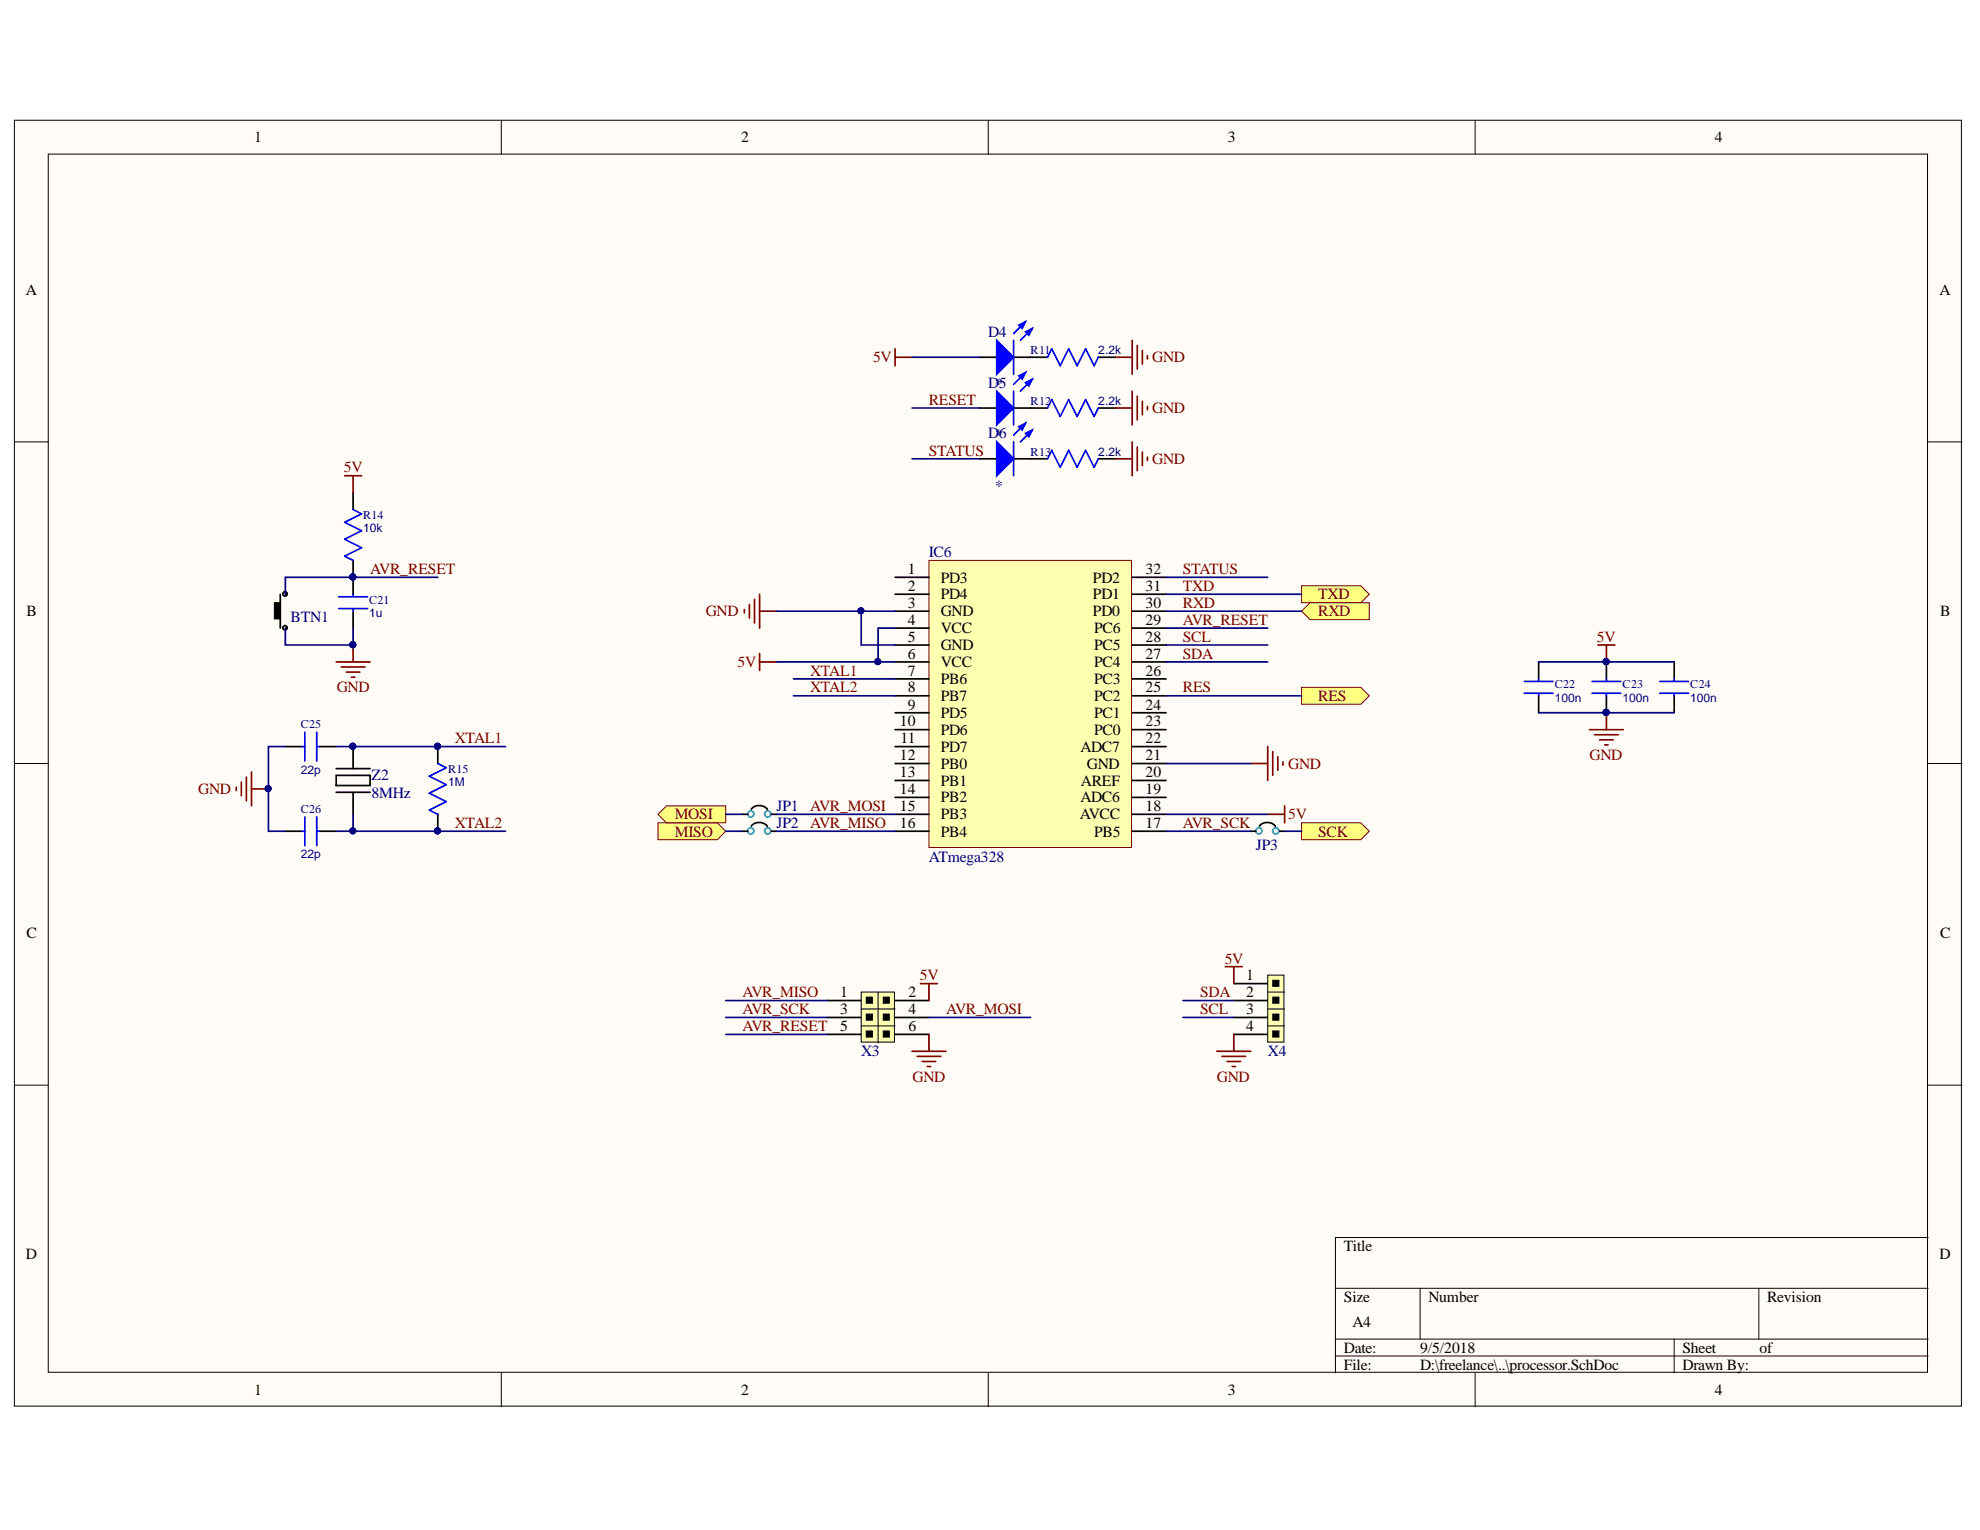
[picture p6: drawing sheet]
<svg xmlns="http://www.w3.org/2000/svg" width="279mm" height="216mm" viewBox="0 0 279 216" stroke-linecap="round" stroke-linejoin="round" font-family="sans-serif">
<defs><g id="words">
<g font-size="2.2">
<text x="35.9" y="20.1">1</text>
<text x="104.6" y="20.1">2</text>
<text x="173.2" y="20.1">3</text>
<text x="242" y="20.1">4</text>
<text x="3.6" y="41.6">A</text>
<text x="273.7" y="41.6">A</text>
<text x="128.1" y="81">1</text>
<text x="128.1" y="83.4">2</text>
<text x="132.7" y="82.2">PD3</text>
<text x="154.2" y="82.2">PD2</text>
<text x="161.7" y="83.4">31</text>
<text x="161.7" y="81">32</text>
<text x="3.7" y="87">B</text>
<text x="128.1" y="85.8">3</text>
<text x="128.1" y="88.1">4</text>
<text x="132.7" y="84.6">PD4</text>
<text x="132.7" y="87">GND</text>
<text x="132.7" y="89.3">VCC</text>
<text x="154.2" y="87">PD0</text>
<text x="154.2" y="84.6">PD1</text>
<text x="154.4" y="89.3">PC6</text>
<text x="161.7" y="88.1">29</text>
<text x="161.7" y="85.8">30</text>
<text x="273.8" y="87">B</text>
<text x="128.1" y="90.6">5</text>
<text x="128.1" y="93">6</text>
<text x="128.1" y="95.3">7</text>
<text x="132.7" y="91.8">GND</text>
<text x="132.7" y="94.1">VCC</text>
<text x="154.4" y="94.1">PC4</text>
<text x="154.4" y="91.8">PC5</text>
<text x="161.7" y="95.3">26</text>
<text x="161.7" y="93">27</text>
<text x="161.7" y="90.6">28</text>
<text x="128.1" y="97.7">8</text>
<text x="128.1" y="100.1">9</text>
<text x="132.7" y="96.5">PB6</text>
<text x="132.7" y="99">PB7</text>
<text x="132.7" y="101.3">PD5</text>
<text x="154.4" y="101.3">PC1</text>
<text x="154.4" y="99">PC2</text>
<text x="154.4" y="96.5">PC3</text>
<text x="161.7" y="100.1">24</text>
<text x="161.7" y="97.7">25</text>
<text x="127" y="102.5">10</text>
<text x="127" y="107.2">12</text>
<text x="127.1" y="104.9">11</text>
<text x="132.7" y="103.7">PD6</text>
<text x="132.7" y="106.1">PD7</text>
<text x="152.4" y="106.1">ADC7</text>
<text x="154.4" y="103.7">PC0</text>
<text x="161.7" y="107.2">21</text>
<text x="161.7" y="104.9">22</text>
<text x="161.7" y="102.5">23</text>
<text x="127" y="109.7">13</text>
<text x="127" y="112.1">14</text>
<text x="132.7" y="108.5">PB0</text>
<text x="132.7" y="110.9">PB1</text>
<text x="132.7" y="113.2">PB2</text>
<text x="152.4" y="113.2">ADC6</text>
<text x="152.5" y="110.9">AREF</text>
<text x="153.4" y="108.5">GND</text>
<text x="161.7" y="112.1">19</text>
<text x="161.7" y="109.7">20</text>
<text x="127" y="114.4">15</text>
<text x="127" y="116.8">16</text>
<text x="132.7" y="115.6">PB3</text>
<text x="132.7" y="118.1">PB4</text>
<text x="152.4" y="115.6">AVCC</text>
<text x="154.4" y="118.1">PB5</text>
<text x="161.7" y="116.8">17</text>
<text x="161.7" y="114.4">18</text>
<text x="3.7" y="132.3">C</text>
<text x="273.8" y="132.3">C</text>
<text x="118.5" y="140.7">1</text>
<text x="118.5" y="143.1">3</text>
<text x="128.2" y="140.7">2</text>
<text x="128.2" y="143.1">4</text>
<text x="175.9" y="138.3">1</text>
<text x="175.9" y="140.7">2</text>
<text x="175.9" y="143.1">3</text>
<text x="118.5" y="145.5">5</text>
<text x="128.2" y="145.5">6</text>
<text x="175.9" y="145.5">4</text>
<text x="3.6" y="177.7">D</text>
<text x="189.7" y="176.5">Title</text>
<text x="273.7" y="177.7">D</text>
<text x="189.7" y="183.7">Size</text>
<text x="201.6" y="183.7">Number</text>
<text x="249.3" y="183.7">Revision</text>
<text x="189.7" y="190.9">Date:</text>
<text x="190.8" y="187.3">A4</text>
<text x="200.4" y="190.9">9/5/2018</text>
<text x="237.4" y="190.9">Sheet</text>
<text x="248.3" y="190.9">of</text>
<text x="35.9" y="196.8">1</text>
<text x="104.6" y="196.8">2</text>
<text x="173.2" y="196.8">3</text>
<text x="189.7" y="193.3">File:</text>
<text x="200.4" y="193.3">D:\freelance\..\processor.SchDoc</text>
<text x="237.4" y="193.3">Drawn By:</text>
<text x="242" y="196.8">4</text>
</g>
<g font-size="2.2" fill="#000080">
<text x="139.4" y="47.6">D4</text>
<text x="139.4" y="54.8">D*5</text>
<text x="139.4" y="61.9">D*6</text>
<text x="140.4" y="69.3">*</text>
<text x="131.1" y="78.6">IC6</text>
<text x="41" y="87.8">BTN1</text>
<text x="52.4" y="110.1">Z2</text>
<text x="52.4" y="112.6">8MHz</text>
<text x="109.6" y="114.4">JP1</text>
<text x="109.6" y="116.8">JP2</text>
<text x="177.2" y="119.9">JP3</text>
<text x="131.1" y="121.6">ATmega328</text>
<text x="121.5" y="149.1">X3</text>
<text x="178.9" y="149.1">X4</text>
</g>
<g font-size="2.2" fill="#800000">
<text x="123.2" y="51.1">5V</text>
<text x="162.6" y="51.1">GND</text>
<text x="131.1" y="57.1">RESET</text>
<text x="162.6" y="58.3">GND</text>
<text x="131.1" y="64.3">STATUS</text>
<text x="162.6" y="65.5">GND</text>
<text x="48.5" y="66.7">5V</text>
<text x="52.3" y="81">AVR_RESET</text>
<text x="166.9" y="81">STATUS</text>
<text x="166.9" y="83.4">TXD</text>
<text x="99.6" y="87">GND</text>
<text x="166.9" y="85.8">RXD</text>
<text x="166.9" y="88.1">AVR_RESET</text>
<text x="186" y="84.6">TXD</text>
<text x="186" y="87">RXD</text>
<text x="104.1" y="94.1">5V</text>
<text x="114.3" y="95.3">XTAL1</text>
<text x="166.9" y="93">SDA</text>
<text x="166.9" y="90.6">SCL</text>
<text x="225.3" y="90.6">5V</text>
<text x="47.5" y="97.7">GND</text>
<text x="114.3" y="97.7">XTAL2</text>
<text x="166.9" y="97.7">RES</text>
<text x="186" y="99">RES</text>
<text x="64.2" y="104.9">XTAL1</text>
<text x="224.3" y="107.2">GND</text>
<text x="28" y="112.1">GND</text>
<text x="181.8" y="108.5">GND</text>
<text x="64.2" y="116.8">XTAL2</text>
<text x="95.2" y="118.1">MISO</text>
<text x="95.2" y="115.6">MOSI</text>
<text x="114.3" y="116.8">AVR_MISO</text>
<text x="114.3" y="114.4">AVR_MOSI</text>
<text x="166.9" y="116.8">AVR_SCK</text>
<text x="181.8" y="115.6">5V</text>
<text x="186" y="118.1">SCK</text>
<text x="172.8" y="136">5V</text>
<text x="104.8" y="140.7">AVR_MISO</text>
<text x="104.8" y="143.1">AVR_SCK</text>
<text x="129.8" y="138.3">5V</text>
<text x="133.5" y="143.1">AVR_MOSI</text>
<text x="169.4" y="143.1">SCL</text>
<text x="169.4" y="140.7">SDA</text>
<text x="104.8" y="145.5">AVR_RESET</text>
<text x="128.8" y="152.6">GND</text>
<text x="171.7" y="152.6">GND</text>
</g>
<g font-size="1.7" fill="#000080">
<text x="145.4" y="50">R11</text>
<text x="155" y="50">2.2k</text>
<text x="145.4" y="57.2">R12</text>
<text x="155" y="57.2">2.2k</text>
<text x="145.4" y="64.4">R13</text>
<text x="155" y="64.4">2.2k</text>
<text x="51.2" y="75.1">10k</text>
<text x="51.2" y="73.2">R14</text>
<text x="52.1" y="87">1u</text>
<text x="52.1" y="85.2">C21</text>
<text x="219.4" y="99">100n</text>
<text x="219.4" y="97.1">C22</text>
<text x="229" y="99">100n</text>
<text x="229" y="97.1">C23</text>
<text x="238.5" y="99">100n</text>
<text x="238.5" y="97.1">C24</text>
<text x="42.4" y="102.7">C25</text>
<text x="42.4" y="109.2">22p</text>
<text x="63.2" y="111">1M</text>
<text x="63.2" y="109">R15</text>
<text x="42.4" y="114.7">C26</text>
<text x="42.4" y="121.1">22p</text>
</g>
</g></defs>
<g fill="#fffcf8" stroke="#000" stroke-width=".14">
<path d="M2 17h274.8v181.4h-274.8z"/>
<path d="M6.8 21.7h265.2v171.9h-265.2z"/>
</g>
<g fill="none" stroke="#000" stroke-width=".14">
<path d="M70.7 17v4.7M139.5 17v4.7M208.2 17v4.7M2 62.4h4.8M272.1 62.4h4.8M2 107.7h4.8M272.1 107.7h4.8M2 153.1h4.8M272.1 153.1h4.8M272.1 174.6h-83.7v19.1M70.7 193.7v4.8M139.5 193.7v4.8"/>
<path d="M188.4 181.8h83.7M188.4 189h83.7M188.4 191.3h83.7M200.4 181.8v7.2M208.2 193.7v4.8M236.2 189v4.7M248.2 181.8v7.2"/>
</g>
<path d="M131.1 79.1h28.6v40.5h-28.6z" fill="#ffffb0" stroke="#800000" stroke-width=".14"/>
<g fill="none" stroke="#000" stroke-width=".24">
<path d="M126.3 81.5h4.8M126.3 83.9h4.8M126.3 86.2h4.8M126.3 88.6h4.8M126.3 91h4.8M126.3 93.4h4.8M126.3 95.8h4.8M126.3 98.2h4.8M159.8 81.5h4.7M159.8 83.9h4.7M159.8 86.2h4.7M159.8 88.6h4.7"/>
<path d="M159.8 91h4.7M159.8 93.4h4.7M159.8 95.8h4.7M159.8 98.2h4.7M126.3 100.6h4.8M126.3 103h4.8M126.3 105.4h4.8M126.3 107.7h4.8M126.3 110.1h4.8M126.3 112.5h4.8M126.3 114.9h4.8M126.3 117.3h4.8"/>
<path d="M159.8 100.6h4.7M159.8 103h4.7M159.8 105.4h4.7M159.8 107.7h4.7M159.8 110.1h4.7M159.8 112.5h4.7M159.8 114.9h4.7M159.8 117.3h4.7M116.7 141.2h4.8M116.7 143.6h4.8M116.7 146h4.8M126.3 141.2h4.8"/>
<path d="M126.3 143.6h4.8M126.3 146h4.8"/>
</g>
<path d="M121.5 140h4.7v7.1h-4.7z" fill="#ffffb0" stroke="#000" stroke-width=".14"/>
<path d="M123.9 140v7.2M121.5 142.4h4.8M121.5 144.8h4.8" fill="none" stroke="#000" stroke-width=".14"/>
<path d="M38.7 85h.8v2.3h-.8zM122.2 140.7h.9v.9h-.9zM122.2 143.1h.9v.9h-.9zM122.2 145.5h.9v.8h-.9zM124.6 140.7h.9v.9h-.9zM124.6 143.1h.9v.9h-.9zM124.6 145.5h.9v.8h-.9z" fill="#000" stroke="#000" stroke-width=".14"/>
<g fill="none" stroke="#000" stroke-width=".24">
<path d="M145.4 50.4h2.4M145.4 57.6h2.4M155 50.4h2.4M155 57.6h2.4M49.8 69.5v2.4M49.8 79.1v4.8M39.6 83.9v4.7M40.3 88.6h.1M40.3 83.9h.1M49.8 86.2v2.4M217.1 93.4v2.4M217.1 98.2v2.4"/>
<path d="M226.7 93.4v2.4M226.7 98.2v2.4M236.2 93.4v2.4M236.2 98.2v2.4M40.3 105.4h2.4M40.3 117.3h2.4M45 105.4h2.4M45 117.3h2.4M47.4 109.4h4.8v1.4h-4.8zM47.4 111.8h4.8M47.4 108.5h4.8M49.8 105.4v3.1"/>
<path d="M49.8 111.8v3.1M61.8 105.4v2.3M61.8 114.9v2.4"/>
<circle cx="40.2" cy="83.8" r=".31"/>
<circle cx="40.2" cy="88.6" r=".31"/>
</g>
<g fill="#000080" stroke="#000080" stroke-width=".14">
<circle cx="49.8" cy="81.4" r=".43"/>
<circle cx="49.8" cy="91" r=".43"/>
<circle cx="49.8" cy="105.3" r=".43"/>
<circle cx="37.8" cy="111.3" r=".43"/>
<circle cx="61.7" cy="117.2" r=".43"/>
<circle cx="61.7" cy="105.3" r=".43"/>
<circle cx="226.6" cy="100.5" r=".43"/>
<circle cx="226.6" cy="93.4" r=".43"/>
</g>
<g fill="none" stroke="#00f" stroke-width=".24">
<path d="M147.8 50.4l.6-1.2 1.2 2.4 1.2-2.4 1.2 2.4 1.2-2.4 1.2 2.4 .6-1.2M147.8 57.6l.6-1.2 1.2 2.4 1.2-2.4 1.2 2.4 1.2-2.4 1.2 2.4 .6-1.2M49.8 71.9l1.2 .6-2.4 1.2 2.4 1.2-2.4 1.2 2.4 1.2-2.4 1.2 1.2 .6M47.8 84.2h4.1M47.8 85.9h4.1M49.8 83.9v.3M49.8 85.9v.3M215.1 96.2h4.1M215.1 97.8h4.1M217.1 95.8v.4M217.1 97.8v.4M224.7 96.2h4"/>
<path d="M224.7 97.8h4M226.7 95.8v.4M226.7 97.8v.4M234.2 96.2h4.1M234.2 97.8h4.1M236.2 95.8v.4M236.2 97.8v.4M42.7 105.4h.3M42.7 117.3h.3M43 103.3v4.1M43 115.3v4M44.7 103.3v4.1"/>
<path d="M44.7 115.3v4M44.7 105.4h.3M44.7 117.3h.3M61.8 107.7l1.2 .6-2.4 1.2 2.4 1.2-2.4 1.2 2.4 1.2-2.4 1.2 1.2 .6"/>
</g>
<g fill="none" stroke="#800000" stroke-width=".24">
<path d="M126.3 50.4h2.4M126.3 49.2v2.4M157.4 50.4h2.4M157.4 57.6h2.4M159.8 48v4.8M159.8 55.2v4.8M160.5 48.7v3.4M160.5 55.9v3.4M161.2 49.5v1.9M161.2 56.6v1.9M161.9 50.2v.5M161.9 57.3v.5"/>
<path d="M48.6 67.1h2.4M49.8 67.1v2.4M47.4 93.4h4.8M48.2 94.1h3.3M48.9 94.8h1.9M49.6 95.6h.5M49.8 91v2.4M105 86v.5M105.8 85.3v1.9M106.5 84.6v3.3M107.2 93.4h2.4M107.2 83.9v4.7"/>
<path d="M107.2 92.2v2.4M107.2 86.2h2.4M225.5 91h2.4M226.7 91v2.4M33.3 111.1v.5M34.1 110.4v1.9M34.8 109.7v3.3M35.5 108.9v4.8M35.5 111.3h2.4M176.5 107.7h2.4M178.9 105.4v4.7M178.9 114.9h2.4"/>
<path d="M179.6 106.1v3.3M180.3 106.8v1.9M181 107.5v.5M181.3 113.7v2.4M224.3 103h4.8M225 103.7h3.4M225.7 104.4h1.9M226.4 105.1h.5M226.7 100.6v2.4M129.9 138.8h2.4M131.1 138.8v2.4M128.7 148.4h4.8"/>
<path d="M129.4 149.1h3.4M130.1 149.8h1.9M130.8 150.5h.5M131.1 146v2.4"/>
</g>
<path d="M183.7 97h8.3l1.2 1.2-1.2 1.2h-8.3z" fill-rule="evenodd" fill="#ffff80" stroke="#800000" stroke-width=".14"/>
<path d="M145.4 64.7h2.4M155 64.7h2.4M174.1 138.8h4.8M174.1 141.2h4.8M174.1 143.6h4.8M174.1 146h4.8" fill="none" stroke="#000" stroke-width=".24"/>
<path d="M147.8 64.7l.6-1.1 1.2 2.3 1.2-2.3 1.2 2.3 1.2-2.3 1.2 2.3 .6-1.2" fill="none" stroke="#00f" stroke-width=".24"/>
<path d="M157.4 64.7h2.4M159.8 62.4v4.7M160.5 63.1v3.3M161.2 63.8v1.9M161.9 64.5v.5" fill="none" stroke="#800000" stroke-width=".24"/>
<path d="M178.9 137.6h2.3v9.5h-2.3z" fill="#ffffb0" stroke="#000" stroke-width=".14"/>
<path d="M178.9 140h2.4M178.9 142.4h2.4M178.9 144.8h2.4" fill="none" stroke="#000" stroke-width=".14"/>
<path d="M179.6 138.3h.9v.9h-.9zM179.6 145.5h.9v.8h-.9zM179.6 140.7h.9v.9h-.9zM179.6 143.1h.9v.9h-.9z" fill="#000" stroke="#000" stroke-width=".14"/>
<path d="M171.7 148.4h4.8M172.4 149.1h3.4M173.1 149.8h2M173.9 150.5h.4M174.1 146v2.4" fill="none" stroke="#800000" stroke-width=".24"/>
<path d="M138.3 50.4h2.3M143 50.4h2.4" fill="none" stroke="#000" stroke-width=".24"/>
<path d="M140.6 48l2.4 2.4-2.4 2.4z" fill="#00f"/>
<path d="M140.6 48l2.4 2.4-2.4 2.4zM144.7 45.4l-1.7 1.7M145.7 46.4l-1.7 1.6" fill="none" stroke="#00f" stroke-width=".24"/>
<path d="M144.7 46.8l1-.4-.5 .9z" fill="#00f"/>
<path d="M144.7 46.8l1-.4-.5 .9z" fill="none" stroke="#00f" stroke-width=".24"/>
<path d="M143.8 45.9l.9-.5-.5 1z" fill="#00f"/>
<path d="M143 48v4.8M143.8 45.9l.9-.5-.5 1z" fill="none" stroke="#00f" stroke-width=".24"/>
<path d="M138.3 57.6h2.3M143 57.6h2.4" fill="none" stroke="#000" stroke-width=".24"/>
<path d="M140.6 55.2l2.4 2.4-2.4 2.4z" fill="#00f"/>
<path d="M140.6 55.2l2.4 2.4-2.4 2.4zM144.7 52.6l-1.7 1.6M145.7 53.5l-1.7 1.7" fill="none" stroke="#00f" stroke-width=".24"/>
<path d="M144.7 54l1-.5-.5 1z" fill="#00f"/>
<path d="M144.7 54l1-.5-.5 1z" fill="none" stroke="#00f" stroke-width=".24"/>
<path d="M143.8 53l.9-.4-.5 .9z" fill="#00f"/>
<path d="M143 55.2v4.8M143.8 53l.9-.4-.5 .9z" fill="none" stroke="#00f" stroke-width=".24"/>
<path d="M138.3 64.7h2.3M143 64.7h2.4" fill="none" stroke="#000" stroke-width=".24"/>
<path d="M140.6 62.4l2.4 2.3-2.4 2.4z" fill="#00f"/>
<path d="M144.7 59.7l-1.7 1.7M140.6 62.4l2.4 2.3-2.4 2.4zM145.7 60.7l-1.7 1.7" fill="none" stroke="#00f" stroke-width=".24"/>
<path d="M144.7 61.2l1-.5-.5 .9z" fill="#00f"/>
<path d="M144.7 61.2l1-.5-.5 .9z" fill="none" stroke="#00f" stroke-width=".24"/>
<path d="M143.8 60.2l.9-.5-.5 1z" fill="#00f"/>
<path d="M143 62.4v4.7M143.8 60.2l.9-.5-.5 1z" fill="none" stroke="#00f" stroke-width=".24"/>
<g fill="#ffff80" stroke="#800000" stroke-width=".14">
<path d="M183.7 82.7h8.3l1.2 1.2-1.2 1.1h-8.3z" fill-rule="evenodd"/>
<path d="M183.7 86.2l1.2-1.2h8.3v2.4h-8.3z" fill-rule="evenodd"/>
</g>
<g fill="none" stroke="#009cca" stroke-width=".24">
<circle cx="177.6" cy="117.2" r=".43"/>
<circle cx="180" cy="117.2" r=".43"/>
</g>
<path d="M176.5 117.3h.7M177.7 116.6a1.47 1.47 0 0 1 2.3 0M180.6 117.3h.7" fill="none" stroke="#000" stroke-width=".24"/>
<path d="M183.7 116.1h8.3l1.2 1.2-1.2 1.2h-8.3z" fill-rule="evenodd" fill="#ffff80" stroke="#800000" stroke-width=".14"/>
<g fill="none" stroke="#009cca" stroke-width=".24">
<circle cx="105.9" cy="117.2" r=".43"/>
<circle cx="105.9" cy="114.9" r=".43"/>
<circle cx="108.3" cy="117.2" r=".43"/>
<circle cx="108.3" cy="114.9" r=".43"/>
</g>
<path d="M104.8 114.9h.7M104.8 117.3h.7M106 114.2a1.47 1.47 0 0 1 2.3 0M106 116.6a1.47 1.47 0 0 1 2.3 0M108.9 114.9h.7M108.9 117.3h.7" fill="none" stroke="#000" stroke-width=".24"/>
<g fill="#ffff80" stroke="#800000" stroke-width=".14">
<path d="M92.8 116.1h8.4l1.2 1.2-1.2 1.2h-8.4z" fill-rule="evenodd"/>
<path d="M92.8 114.9l1.2-1.2h8.4v2.4h-8.4z" fill-rule="evenodd"/>
</g>
<g fill="none" stroke="#000080" stroke-width=".24">
<path d="M128.7 57.6h9.6M128.7 50.4h9.6M128.7 64.7h9.6M40.3 88.6v2.4h9.5v-2.4M61.8 81.5h-21.5v2.4M109.6 86.2h16.7M109.6 93.4h14.3M112 95.8h14.3M112 98.2h14.3M121.5 86.2v4.8h4.8M126.3 88.6h-2.4v4.8h2.4M164.5 88.6h14.4"/>
<path d="M164.5 81.5h14.4M164.5 98.2h19.2M164.5 93.4h14.4M164.5 86.2h19.2M164.5 83.9h19.2M164.5 91h14.4M217.1 93.4h19.1M40.3 105.4h-2.4v11.9h2.4M47.4 105.4h23.9M47.4 117.3h23.9M49.8 114.9v2.4M102.4 117.3h2.4"/>
<path d="M102.4 114.9h2.4M109.6 117.3h16.7M109.6 114.9h16.7M164.5 117.3h12M164.5 114.9h14.4M164.5 107.7h12M181.3 117.3h2.4M217.1 100.6h19.1M102.4 141.2h14.3M102.4 143.6h14.3M102.4 146h14.3M131.1 143.6h14.3"/>
<path d="M166.9 141.2h7.2M166.9 143.6h7.2"/>
</g>
<g fill="#000080" stroke="#000080" stroke-width=".14">
<circle cx="49.8" cy="91" r=".43"/>
<circle cx="49.8" cy="81.4" r=".43"/>
<circle cx="37.8" cy="111.3" r=".43"/>
<circle cx="49.8" cy="117.2" r=".43"/>
<circle cx="49.8" cy="105.3" r=".43"/>
<circle cx="61.7" cy="105.3" r=".43"/>
<circle cx="123.9" cy="93.4" r=".43"/>
<circle cx="121.5" cy="86.2" r=".43"/>
<circle cx="226.6" cy="93.4" r=".43"/>
<circle cx="226.6" cy="100.5" r=".43"/>
<circle cx="61.7" cy="117.2" r=".43"/>
</g>
<path d="M172.9 136.4h2.4M174.1 136.4v2.4" fill="none" stroke="#800000" stroke-width=".24"/>
<use href="#words"/>
</svg>
